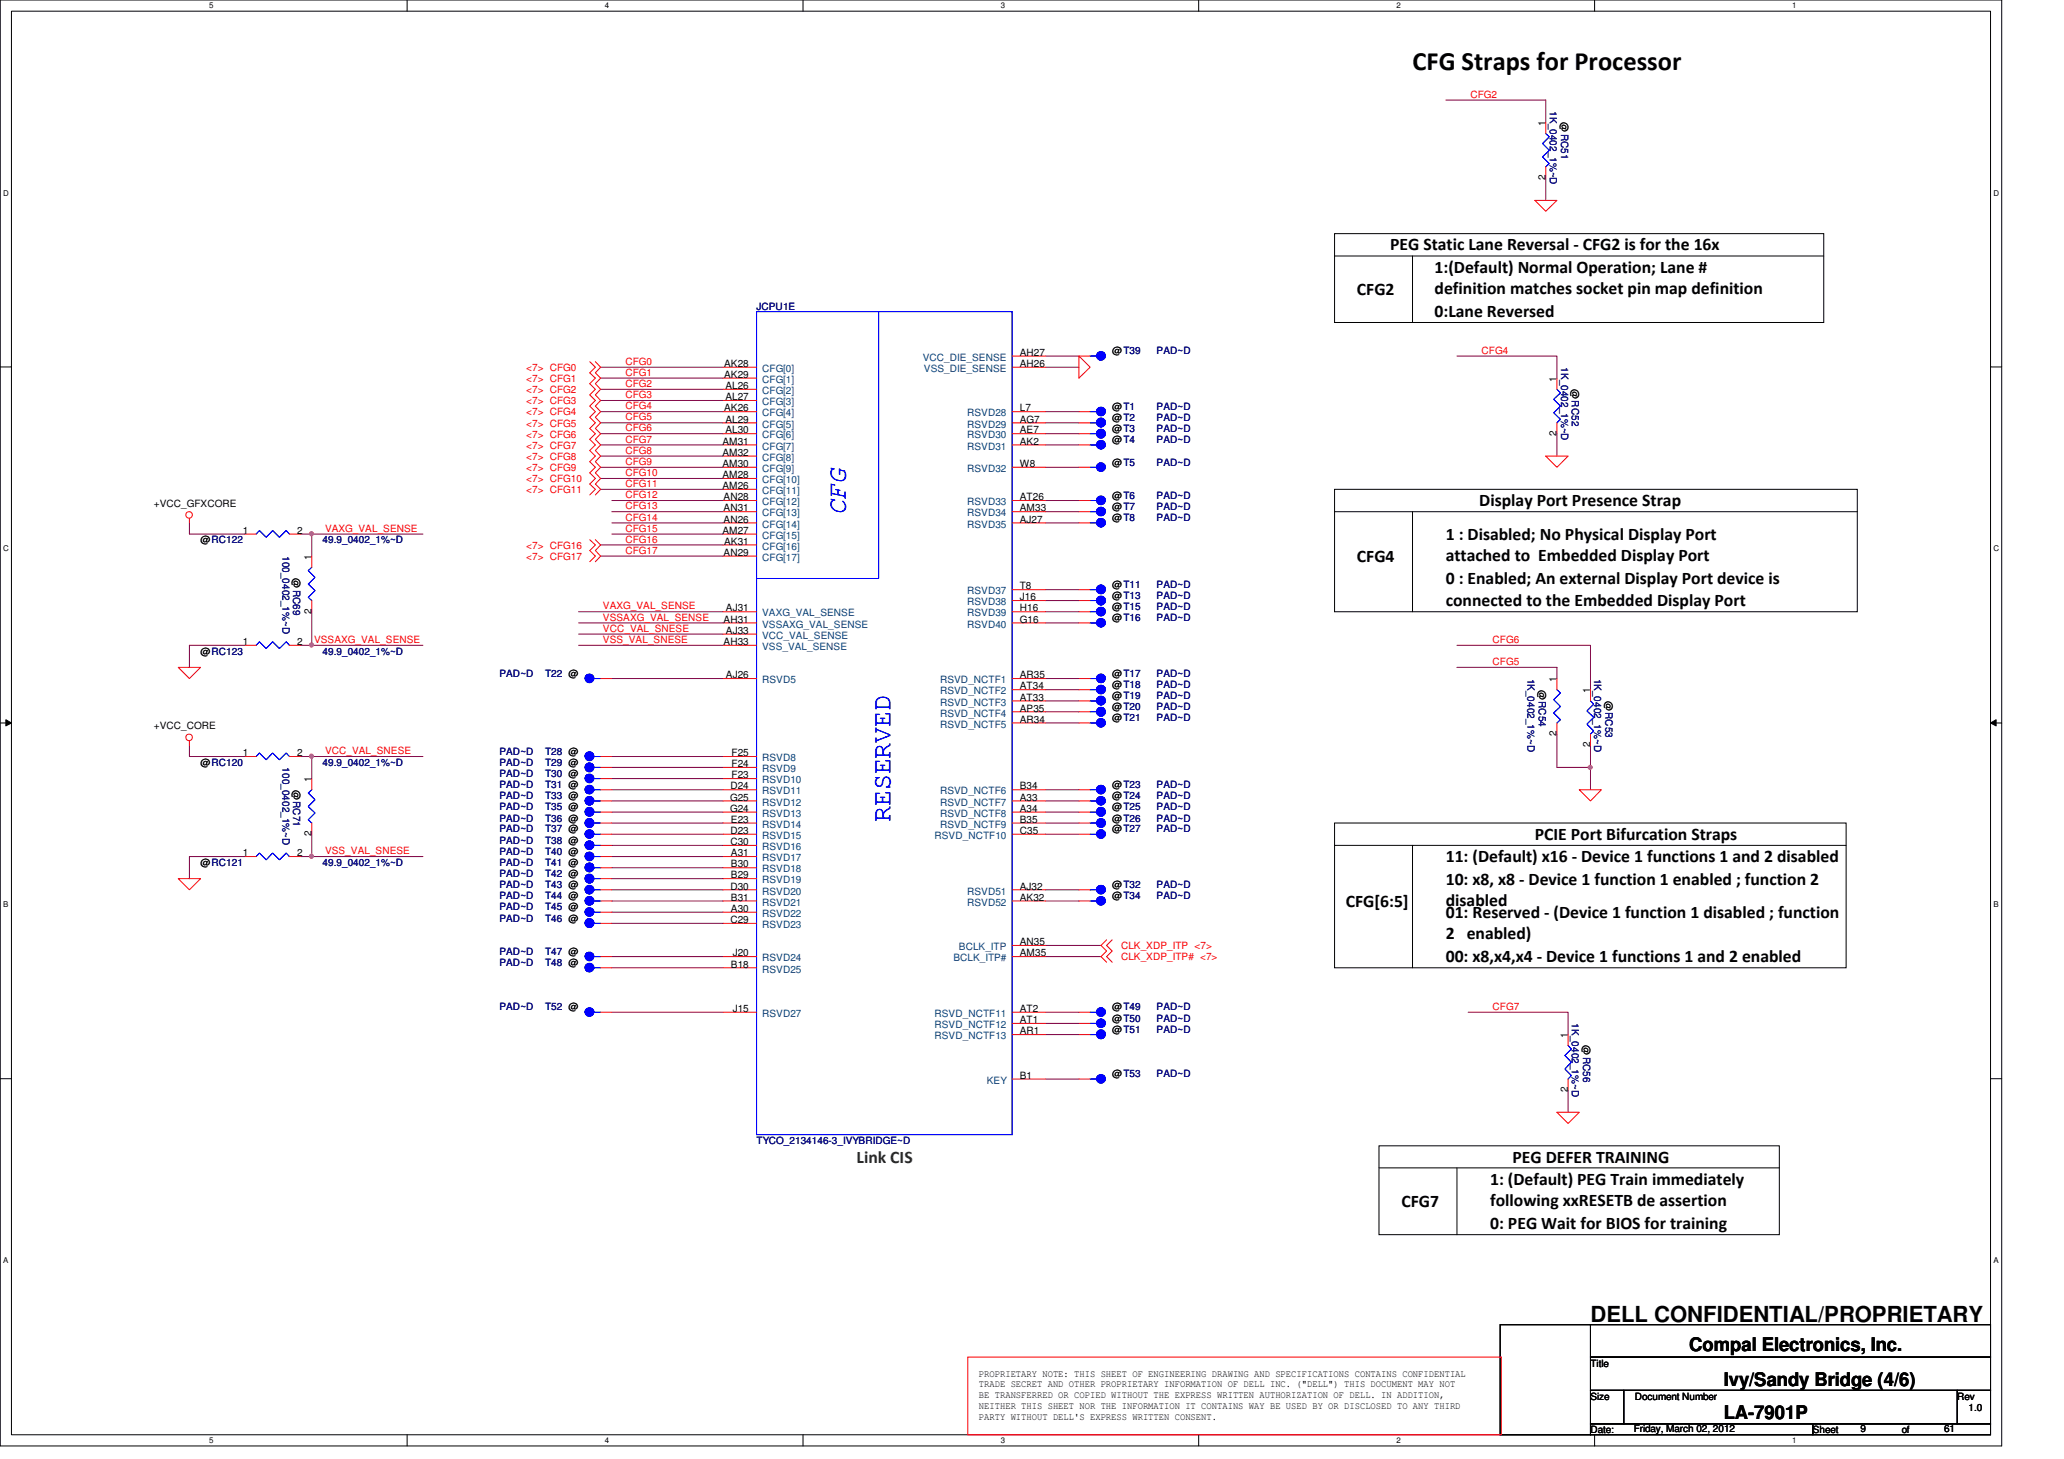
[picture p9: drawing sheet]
<svg xmlns="http://www.w3.org/2000/svg" width="297mm" height="210mm" viewBox="0 0 297 210" stroke-linecap="round" stroke-linejoin="round" font-family="sans-serif">
<defs><g id="words">
<text font-size="3.8" x="203.3" y="10">CFG Straps for Processor</text>
<g font-size="3.8" fill="#00f">
<text x="121.7" y="74.1" transform="rotate(-90 121.7 74.1)">CFG</text>
<text x="128.1" y="118.3" transform="rotate(-90 128.1 118.3)">RESERVED</text>
</g>
<text font-size="3.2" x="228.9" y="190.2">DELL CONFIDENTIAL/PROPRIETARY</text>
<g font-size="2.7">
<text x="243.1" y="194.4">Compal Electronics, Inc.</text>
<text x="248.1" y="199.4">Ivy/Sandy Bridge (4/6)</text>
<text x="248.1" y="204.2">LA-7901P</text>
</g>
<g font-size="2.5">
<text x="200.1" y="36">PEG Static Lane Reversal - CFG2 is for the 16x</text>
<text x="206.5" y="39.2">1:(Default) Normal Operation; Lane #</text>
<text x="195.3" y="42.4">CFG2</text>
<text x="206.5" y="42.3">definition matches socket pin map definition</text>
<text x="206.5" y="45.6">0:Lane Reversed</text>
<text x="208.1" y="77.6">1 : Disabled; No Physical Display Port</text>
<text x="212.9" y="72.8">Display Port Presence Strap</text>
<text x="195.3" y="80.8">CFG4</text>
<text x="208.1" y="80.7">attached to Embedded Display Port</text>
<text x="208.1" y="84">0 : Enabled; An external Display Port device is</text>
<text x="208.1" y="87.1">connected to the Embedded Display Port</text>
<text x="208.1" y="124">11: (Default) x16 - Device 1 functions 1 and 2 disabled</text>
<text x="220.9" y="120.8">PCIE Port Bifurcation Straps</text>
<text x="193.7" y="130.4">CFG[6:5]</text>
<text x="208.1" y="127.3">10: x8, x8 - Device 1 function 1 enabled ; function 2</text>
<text x="208.1" y="130.3">disabled</text>
<text x="208.1" y="132">01: Reserved - (Device 1 function 1 disabled ; function</text>
<text x="208.1" y="135.1">2 enabled)</text>
<text x="208.1" y="138.4">00: x8,x4,x4 - Device 1 functions 1 and 2 enabled</text>
<text x="217.7" y="167.3">PEG DEFER TRAINING</text>
<text x="201.7" y="173.7">CFG7</text>
<text x="214.5" y="170.4">1: (Default) PEG Train immediately</text>
<text x="214.5" y="173.5">following xxRESETB de assertion</text>
<text x="214.5" y="176.8">0: PEG Wait for BIOS for training</text>
</g>
<text font-size="2.5" fill="#008000" x="123.3" y="167.3">Link CIS</text>
<g font-size="1.4" fill="#f00">
<text x="211.6" y="14.1">CFG2</text>
<text x="75.7" y="53.4">&lt;7&gt; CFG0</text>
<text x="90" y="52.5">CFG0</text>
<text x="213.2" y="50.9">CFG4</text>
<text x="75.7" y="55">&lt;7&gt; CFG1</text>
<text x="75.7" y="56.6">&lt;7&gt; CFG2</text>
<text x="75.7" y="58.2">&lt;7&gt; CFG3</text>
<text x="75.7" y="59.8">&lt;7&gt; CFG4</text>
<text x="90" y="54.1">CFG1</text>
<text x="90" y="55.7">CFG2</text>
<text x="90" y="57.3">CFG3</text>
<text x="90" y="58.9">CFG4</text>
<text x="75.7" y="61.4">&lt;7&gt; CFG5</text>
<text x="75.7" y="63">&lt;7&gt; CFG6</text>
<text x="75.7" y="64.6">&lt;7&gt; CFG7</text>
<text x="90" y="60.5">CFG5</text>
<text x="90" y="62.1">CFG6</text>
<text x="90" y="63.7">CFG7</text>
<text x="90" y="65.3">CFG8</text>
<text x="75.7" y="66.2">&lt;7&gt; CFG8</text>
<text x="75.7" y="67.8">&lt;7&gt; CFG9</text>
<text x="75.7" y="69.4">&lt;7&gt; CFG10</text>
<text x="75.7" y="71">&lt;7&gt; CFG11</text>
<text x="90" y="68.5">CFG10</text>
<text x="90" y="70.1">CFG11</text>
<text x="90" y="66.9">CFG9</text>
<text x="90" y="71.7">CFG12</text>
<text x="46.8" y="76.5">VAXG_VAL_SENSE</text>
<text x="90" y="74.9">CFG14</text>
<text x="90" y="76.5">CFG15</text>
<text x="90" y="73.3">CFG13</text>
<text x="75.7" y="80.6">&lt;7&gt; CFG17</text>
<text x="75.7" y="79">&lt;7&gt; CFG16</text>
<text x="90" y="78.1">CFG16</text>
<text x="90" y="79.7">CFG17</text>
<text x="86.8" y="87.7">VAXG_VAL_SENSE</text>
<text x="86.8" y="89.3">VSSAXG_VAL_SENSE</text>
<text x="45.2" y="92.5">VSSAXG_VAL_SENSE</text>
<text x="86.8" y="90.9">VCC_VAL_SNESE</text>
<text x="86.8" y="92.5">VSS_VAL_SNESE</text>
<text x="214.8" y="92.5">CFG6</text>
<text x="214.8" y="95.7">CFG5</text>
<text x="46.8" y="108.5">VCC_VAL_SNESE</text>
<text x="46.8" y="122.9">VSS_VAL_SNESE</text>
<text x="161.3" y="136.6">CLK_XDP_ITP &lt;7&gt;</text>
<text x="161.3" y="138.2">CLK_XDP_ITP# &lt;7&gt;</text>
<text x="214.8" y="145.3">CFG7</text>
</g>
<g font-size="1.4" fill="#000080">
<text x="223.1" y="16" transform="rotate(90 223.1 16)">1K_0402_1%~D</text>
<text x="108.9" y="44.6">JCPU1E</text>
<text x="166.5" y="51">PAD~D</text>
<text x="224.7" y="52.8" transform="rotate(90 224.7 52.8)">1K_0402_1%~D</text>
<text x="166.5" y="59">PAD~D</text>
<text x="166.5" y="62.2">PAD~D</text>
<text x="166.5" y="60.6">PAD~D</text>
<text x="166.5" y="63.8">PAD~D</text>
<text x="166.5" y="67">PAD~D</text>
<text x="166.5" y="71.8">PAD~D</text>
<text x="166.5" y="75">PAD~D</text>
<text x="166.5" y="73.4">PAD~D</text>
<text x="40.6" y="80" transform="rotate(90 40.6 80)">100_0402_1%~D</text>
<text x="46.4" y="78.2">49.9_0402_1%~D</text>
<text x="166.5" y="87.8">PAD~D</text>
<text x="166.5" y="84.6">PAD~D</text>
<text x="166.5" y="86.2">PAD~D</text>
<text x="166.5" y="89.4">PAD~D</text>
<text x="46.4" y="94.2">49.9_0402_1%~D</text>
<text x="71.9" y="97.4">PAD~D</text>
<text x="78.4" y="97.4">T22 @</text>
<text x="166.5" y="100.6">PAD~D</text>
<text x="166.5" y="99">PAD~D</text>
<text x="166.5" y="97.4">PAD~D</text>
<text x="219.8" y="97.6" transform="rotate(90 219.8 97.6)">1K_0402_1%~D</text>
<text x="229.4" y="97.6" transform="rotate(90 229.4 97.6)">1K_0402_1%~D</text>
<text x="166.5" y="103.8">PAD~D</text>
<text x="166.5" y="102.2">PAD~D</text>
<text x="40.6" y="110.4" transform="rotate(90 40.6 110.4)">100_0402_1%~D</text>
<text x="46.4" y="110.2">49.9_0402_1%~D</text>
<text x="71.9" y="110.2">PAD~D</text>
<text x="71.9" y="108.6">PAD~D</text>
<text x="71.9" y="113.4">PAD~D</text>
<text x="71.9" y="111.8">PAD~D</text>
<text x="78.4" y="110.2">T29 @</text>
<text x="78.4" y="108.6">T28 @</text>
<text x="78.4" y="113.4">T31 @</text>
<text x="78.4" y="111.8">T30 @</text>
<text x="166.5" y="113.4">PAD~D</text>
<text x="71.9" y="115">PAD~D</text>
<text x="71.9" y="119.8">PAD~D</text>
<text x="71.9" y="118.2">PAD~D</text>
<text x="71.9" y="116.6">PAD~D</text>
<text x="78.4" y="115">T33 @</text>
<text x="78.4" y="119.8">T37 @</text>
<text x="78.4" y="118.2">T36 @</text>
<text x="78.4" y="116.6">T35 @</text>
<text x="166.5" y="118.2">PAD~D</text>
<text x="166.5" y="119.8">PAD~D</text>
<text x="166.5" y="116.6">PAD~D</text>
<text x="166.5" y="115">PAD~D</text>
<text x="46.4" y="124.6">49.9_0402_1%~D</text>
<text x="71.9" y="121.4">PAD~D</text>
<text x="71.9" y="124.6">PAD~D</text>
<text x="71.9" y="123">PAD~D</text>
<text x="78.4" y="121.4">T38 @</text>
<text x="78.4" y="124.6">T41 @</text>
<text x="78.4" y="123">T40 @</text>
<text x="71.9" y="126.2">PAD~D</text>
<text x="71.9" y="127.8">PAD~D</text>
<text x="71.9" y="129.4">PAD~D</text>
<text x="71.9" y="131">PAD~D</text>
<text x="78.4" y="126.2">T42 @</text>
<text x="78.4" y="127.8">T43 @</text>
<text x="78.4" y="129.4">T44 @</text>
<text x="78.4" y="131">T45 @</text>
<text x="166.5" y="129.4">PAD~D</text>
<text x="166.5" y="127.8">PAD~D</text>
<text x="71.9" y="132.6">PAD~D</text>
<text x="71.9" y="137.4">PAD~D</text>
<text x="78.4" y="132.6">T46 @</text>
<text x="78.4" y="137.4">T47 @</text>
<text x="71.9" y="139">PAD~D</text>
<text x="78.4" y="139">T48 @</text>
<text x="71.9" y="145.4">PAD~D</text>
<text x="78.4" y="145.4">T52 @</text>
<text x="166.5" y="145.4">PAD~D</text>
<text x="166.5" y="148.6">PAD~D</text>
<text x="166.5" y="147">PAD~D</text>
<text x="226.2" y="147.2" transform="rotate(90 226.2 147.2)">1K_0402_1%~D</text>
<text x="166.5" y="155">PAD~D</text>
<text x="108.9" y="164.6">TYCO_2134146-3_IVYBRIDGE~D</text>
</g>
<g font-size="1.4">
<text x="224.7" y="17.6" transform="rotate(90 224.7 17.6)">@RC51</text>
<text x="222.4" y="18.1" transform="rotate(-90 222.4 18.1)">1</text>
<text x="222.4" y="25.9" transform="rotate(-90 222.4 25.9)">2</text>
<text x="104.2" y="52.8">AK28</text>
<text x="146.8" y="51.2">AH27</text>
<text x="146.8" y="52.8">AH26</text>
<text x="160.1" y="51">@T39</text>
<text x="104.2" y="54.4">AK29</text>
<text x="104.2" y="59.2">AK26</text>
<text x="104.4" y="56">AL26</text>
<text x="104.4" y="57.6">AL27</text>
<text x="146.8" y="59.2">L7</text>
<text x="160.1" y="59">@T1</text>
<text x="224" y="54.9" transform="rotate(-90 224 54.9)">1</text>
<text x="226.2" y="56" transform="rotate(90 226.2 56)">@RC52</text>
<text x="104" y="64">AM31</text>
<text x="104" y="65.6">AM32</text>
<text x="104.4" y="60.8">AL29</text>
<text x="104.4" y="62.4">AL30</text>
<text x="146.8" y="64">AK2</text>
<text x="146.8" y="62.4">AE7</text>
<text x="146.8" y="60.8">AG7</text>
<text x="160.1" y="62.2">@T3</text>
<text x="160.1" y="60.6">@T2</text>
<text x="160.1" y="63.8">@T4</text>
<text x="224" y="62.7" transform="rotate(-90 224 62.7)">2</text>
<text x="104" y="67.2">AM30</text>
<text x="104" y="68.8">AM28</text>
<text x="104" y="70.4">AM26</text>
<text x="104.1" y="72">AN28</text>
<text x="146.8" y="67.2">W8</text>
<text x="146.8" y="72">AT26</text>
<text x="160.1" y="67">@T5</text>
<text x="160.1" y="71.8">@T6</text>
<text x="22.1" y="72.9">+VCC_GFXCORE</text>
<text x="35" y="76.8">1</text>
<text x="42.8" y="76.8">2</text>
<text x="104" y="76.8">AM27</text>
<text x="104.1" y="73.6">AN31</text>
<text x="104.1" y="75.2">AN26</text>
<text x="146.8" y="73.6">AM33</text>
<text x="146.8" y="75.2">AJ27</text>
<text x="160.1" y="75">@T8</text>
<text x="160.1" y="73.4">@T7</text>
<text x="28.9" y="78.2">@RC122</text>
<text x="42.2" y="83.2" transform="rotate(90 42.2 83.2)">@RC69</text>
<text x="44.8" y="80.5" transform="rotate(-90 44.8 80.5)">1</text>
<text x="104.1" y="80">AN29</text>
<text x="104.2" y="78.4">AK31</text>
<text x="44.8" y="88.3" transform="rotate(-90 44.8 88.3)">2</text>
<text x="104.1" y="89.6">AH31</text>
<text x="104.5" y="88">AJ31</text>
<text x="146.8" y="86.4">J16</text>
<text x="146.8" y="88">H16</text>
<text x="146.8" y="89.6">G16</text>
<text x="146.8" y="84.8">T8</text>
<text x="160.1" y="87.8">@T15</text>
<text x="160.1" y="84.6">@T11</text>
<text x="160.1" y="86.2">@T13</text>
<text x="160.1" y="89.4">@T16</text>
<text x="28.9" y="94.2">@RC123</text>
<text x="35" y="92.8">1</text>
<text x="42.8" y="92.8">2</text>
<text x="104.1" y="92.8">AH33</text>
<text x="104.5" y="91.2">AJ33</text>
<text x="104.5" y="97.6">AJ26</text>
<text x="146.8" y="99.2">AT34</text>
<text x="146.8" y="97.6">AR35</text>
<text x="146.8" y="100.8">AT33</text>
<text x="160.1" y="100.6">@T19</text>
<text x="160.1" y="99">@T18</text>
<text x="160.1" y="97.4">@T17</text>
<text x="221.4" y="99.2" transform="rotate(90 221.4 99.2)">@RC54</text>
<text x="224" y="98.1" transform="rotate(-90 224 98.1)">1</text>
<text x="228.9" y="99.7" transform="rotate(-90 228.9 99.7)">1</text>
<text x="231.1" y="100.8" transform="rotate(90 231.1 100.8)">@RC53</text>
<text x="22.1" y="104.9">+VCC_CORE</text>
<text x="146.8" y="104">AR34</text>
<text x="146.8" y="102.4">AP35</text>
<text x="160.1" y="103.8">@T21</text>
<text x="160.1" y="102.2">@T20</text>
<text x="224" y="105.9" transform="rotate(-90 224 105.9)">2</text>
<text x="228.9" y="107.5" transform="rotate(-90 228.9 107.5)">2</text>
<text x="28.9" y="110.2">@RC120</text>
<text x="35" y="108.8">1</text>
<text x="42.2" y="113.6" transform="rotate(90 42.2 113.6)">@RC71</text>
<text x="42.8" y="108.8">2</text>
<text x="44.8" y="112.5" transform="rotate(-90 44.8 112.5)">1</text>
<text x="105.1" y="113.6">D24</text>
<text x="105.3" y="108.8">F25</text>
<text x="105.3" y="110.4">F24</text>
<text x="105.3" y="112">F23</text>
<text x="146.8" y="113.6">B34</text>
<text x="160.1" y="113.4">@T23</text>
<text x="105.1" y="115.2">G25</text>
<text x="105.1" y="116.8">G24</text>
<text x="105.1" y="120">D23</text>
<text x="105.2" y="118.4">E23</text>
<text x="146.8" y="115.2">A33</text>
<text x="146.8" y="116.8">A34</text>
<text x="146.8" y="118.4">B35</text>
<text x="146.8" y="120">C35</text>
<text x="160.1" y="118.2">@T26</text>
<text x="160.1" y="119.8">@T27</text>
<text x="160.1" y="116.6">@T25</text>
<text x="160.1" y="115">@T24</text>
<text x="28.9" y="124.6">@RC121</text>
<text x="35" y="123.2">1</text>
<text x="42.8" y="123.2">2</text>
<text x="44.8" y="120.3" transform="rotate(-90 44.8 120.3)">2</text>
<text x="105.1" y="121.6">C30</text>
<text x="105.2" y="123.2">A31</text>
<text x="105.2" y="124.8">B30</text>
<text x="105.1" y="128">D30</text>
<text x="105.2" y="126.4">B29</text>
<text x="105.2" y="131.2">A30</text>
<text x="105.2" y="129.6">B31</text>
<text x="146.8" y="128">AJ32</text>
<text x="146.8" y="129.6">AK32</text>
<text x="160.1" y="129.4">@T34</text>
<text x="160.1" y="127.8">@T32</text>
<text x="105.1" y="132.8">C29</text>
<text x="105.4" y="137.6">J20</text>
<text x="146.8" y="137.6">AM35</text>
<text x="146.8" y="136">AN35</text>
<text x="105.2" y="139.2">B18</text>
<text x="105.4" y="145.6">J15</text>
<text x="146.8" y="145.6">AT2</text>
<text x="146.8" y="147.2">AT1</text>
<text x="146.8" y="148.8">AR1</text>
<text x="160.1" y="145.4">@T49</text>
<text x="160.1" y="148.6">@T51</text>
<text x="160.1" y="147">@T50</text>
<text x="225.6" y="149.3" transform="rotate(-90 225.6 149.3)">1</text>
<text x="146.8" y="155.2">B1</text>
<text x="160.1" y="155">@T53</text>
<text x="227.8" y="150.4" transform="rotate(90 227.8 150.4)">@RC56</text>
<text x="225.6" y="157.1" transform="rotate(-90 225.6 157.1)">2</text>
<text x="228.9" y="196.6">Title</text>
<text x="140.9" y="198">PROPRIETARY NOTE: THIS SHEET OF ENGINEERING DRAWING AND SPECIFICATIONS CONTAINS CONFIDENTIAL</text>
<text x="140.9" y="199.6">TRADE SECRET AND OTHER PROPRIETARY INFORMATION OF DELL INC. (&quot;DELL&quot;) THIS DOCUMENT MAY NOT</text>
<text x="140.9" y="201.2">BE TRANSFERRED OR COPIED WITHOUT THE EXPRESS WRITTEN AUTHORIZATION OF DELL. IN ADDITION,</text>
<text x="140.9" y="202.7">NEITHER THIS SHEET NOR THE INFORMATION IT CONTAINS WAY BE USED BY OR DISCLOSED TO ANY THIRD</text>
<text x="228.9" y="201.4">Size</text>
<text x="235.3" y="201.4">Document Number</text>
<text x="281.7" y="201.4">Rev</text>
<text x="283.3" y="203">1.0</text>
<text x="140.9" y="204.3">PARTY WITHOUT DELL'S EXPRESS WRITTEN CONSENT.</text>
<text x="228.9" y="206.2">Date:</text>
<text x="235.1" y="206">Friday, March 02, 2012</text>
<text x="260.9" y="206.2">Sheet</text>
<text x="267.8" y="206">9</text>
<text x="273.7" y="206.2">of</text>
<text x="279.8" y="206">61</text>
</g>
<g font-size="1.4" fill="#004080">
<text x="109.7" y="53.5">CFG[0]</text>
<text x="132.8" y="51.9">VCC_DIE_SENSE</text>
<text x="133" y="53.5">VSS_DIE_SENSE</text>
<text x="109.7" y="55.1">CFG[1]</text>
<text x="109.7" y="56.7">CFG[2]</text>
<text x="109.7" y="58.3">CFG[3]</text>
<text x="109.7" y="59.9">CFG[4]</text>
<text x="139.2" y="59.9">RSVD28</text>
<text x="109.7" y="61.5">CFG[5]</text>
<text x="109.7" y="63.1">CFG[6]</text>
<text x="109.7" y="64.7">CFG[7]</text>
<text x="139.2" y="64.7">RSVD31</text>
<text x="139.2" y="63.1">RSVD30</text>
<text x="139.2" y="61.5">RSVD29</text>
<text x="109.7" y="66.3">CFG[8]</text>
<text x="109.7" y="67.9">CFG[9]</text>
<text x="109.7" y="69.5">CFG[10]</text>
<text x="109.7" y="71.1">CFG[11]</text>
<text x="139.2" y="67.9">RSVD32</text>
<text x="109.7" y="72.7">CFG[12]</text>
<text x="109.7" y="74.3">CFG[13]</text>
<text x="109.7" y="75.9">CFG[14]</text>
<text x="109.7" y="77.5">CFG[15]</text>
<text x="139.2" y="74.3">RSVD34</text>
<text x="139.2" y="75.9">RSVD35</text>
<text x="139.2" y="72.7">RSVD33</text>
<text x="109.7" y="79.1">CFG[16]</text>
<text x="109.7" y="80.7">CFG[17]</text>
<text x="109.7" y="88.7">VAXG_VAL_SENSE</text>
<text x="139.2" y="87.1">RSVD38</text>
<text x="139.2" y="88.7">RSVD39</text>
<text x="139.2" y="85.5">RSVD37</text>
<text x="109.7" y="90.3">VSSAXG_VAL_SENSE</text>
<text x="109.7" y="91.9">VCC_VAL_SENSE</text>
<text x="109.7" y="93.5">VSS_VAL_SENSE</text>
<text x="139.2" y="90.3">RSVD40</text>
<text x="109.7" y="98.3">RSVD5</text>
<text x="135.3" y="99.9">RSVD_NCTF2</text>
<text x="135.3" y="98.3">RSVD_NCTF1</text>
<text x="135.3" y="101.5">RSVD_NCTF3</text>
<text x="135.3" y="104.7">RSVD_NCTF5</text>
<text x="135.3" y="103.1">RSVD_NCTF4</text>
<text x="109.7" y="109.5">RSVD8</text>
<text x="109.7" y="111.1">RSVD9</text>
<text x="109.7" y="112.7">RSVD10</text>
<text x="109.7" y="114.3">RSVD11</text>
<text x="109.7" y="115.9">RSVD12</text>
<text x="109.7" y="117.5">RSVD13</text>
<text x="109.7" y="119.1">RSVD14</text>
<text x="135.3" y="114.3">RSVD_NCTF6</text>
<text x="135.3" y="115.9">RSVD_NCTF7</text>
<text x="135.3" y="117.5">RSVD_NCTF8</text>
<text x="135.3" y="119.1">RSVD_NCTF9</text>
<text x="109.7" y="122.3">RSVD16</text>
<text x="109.7" y="120.7">RSVD15</text>
<text x="109.7" y="123.9">RSVD17</text>
<text x="109.7" y="125.5">RSVD18</text>
<text x="134.5" y="120.7">RSVD_NCTF10</text>
<text x="109.7" y="128.7">RSVD20</text>
<text x="109.7" y="127.1">RSVD19</text>
<text x="109.7" y="131.9">RSVD22</text>
<text x="109.7" y="130.3">RSVD21</text>
<text x="139.2" y="128.7">RSVD51</text>
<text x="139.2" y="130.3">RSVD52</text>
<text x="109.7" y="133.5">RSVD23</text>
<text x="138" y="136.7">BCLK_ITP</text>
<text x="109.7" y="138.3">RSVD24</text>
<text x="109.7" y="139.9">RSVD25</text>
<text x="137.2" y="138.3">BCLK_ITP#</text>
<text x="109.7" y="146.3">RSVD27</text>
<text x="134.5" y="146.3">RSVD_NCTF11</text>
<text x="134.5" y="147.9">RSVD_NCTF12</text>
<text x="134.5" y="149.5">RSVD_NCTF13</text>
<text x="142" y="155.9">KEY</text>
</g>
<g font-size="1.1">
<text x="30.1" y="1.1">5</text>
<text x="87" y="1.1">4</text>
<text x="144" y="1.1">3</text>
<text x="201" y="1.1">2</text>
<text x="257.9" y="1.1">1</text>
<text x=".5" y="28.2">D</text>
<text x="286.9" y="28.2">D</text>
<text x=".5" y="79.3">C</text>
<text x="286.9" y="79.3">C</text>
<text x=".5" y="130.6">B</text>
<text x="286.9" y="130.6">B</text>
<text x=".5" y="181.7">A</text>
<text x="286.9" y="181.7">A</text>
<text x="30.1" y="207.6">5</text>
<text x="87" y="207.6">4</text>
<text x="144" y="207.6">3</text>
<text x="201" y="207.6">2</text>
<text x="257.9" y="207.6">1</text>
</g>
</g></defs>
<path d="M0 0h288.1v208h-288.1zM1.6 1.6h284.9v204.8h-284.9z" fill="none" stroke="#000" stroke-width=".14"/>
<g fill="#fff">
<path d="M30.1 .2h.6v1.2h-.6z"/>
<path d="M30.1 206.6h.6v1.2h-.6z"/>
</g>
<path d="M58.6 0v1.6M58.6 206.4v1.6" fill="none" stroke="#000" stroke-width=".14"/>
<g fill="#fff">
<path d="M87 .2h.6v1.2h-.6z"/>
<path d="M87 206.6h.6v1.2h-.6z"/>
</g>
<path d="M115.6 0v1.6M115.6 206.4v1.6" fill="none" stroke="#000" stroke-width=".14"/>
<g fill="#fff">
<path d="M144 .2h.6v1.2h-.6z"/>
<path d="M144 206.6h.6v1.2h-.6z"/>
</g>
<path d="M172.5 0v1.6M172.5 206.4v1.6" fill="none" stroke="#000" stroke-width=".14"/>
<g fill="#fff">
<path d="M201 .2h.5v1.2h-.5z"/>
<path d="M201 206.6h.5v1.2h-.5z"/>
</g>
<path d="M229.5 0v1.6M229.5 206.4v1.6" fill="none" stroke="#000" stroke-width=".14"/>
<g fill="#fff">
<path d="M257.9 .2h.6v1.2h-.6z"/>
<path d="M257.9 206.6h.6v1.2h-.6z"/>
<path d="M.5 27.2h.7v1.2h-.7z"/>
<path d="M286.9 27.2h.8v1.2h-.8z"/>
<path d="M.5 78.4h.7v1.1h-.7z"/>
<path d="M286.9 78.4h.8v1.1h-.8z"/>
</g>
<path d="M0 52.8h1.6M286.5 52.8h1.6" fill="none" stroke="#000" stroke-width=".14"/>
<g fill="#fff">
<path d="M.5 129.6h.7v1.2h-.7z"/>
<path d="M286.9 129.6h.7v1.2h-.7z"/>
</g>
<path d="M0 104h1.6M.8 103.5l.8 .5-.8 .4zM286.5 104h1.6M286.5 104l.8-.5v.9z" fill="none" stroke="#000" stroke-width=".14"/>
<path d="M.8 103.5l.8 .5-.8 .4zM286.5 104l.8-.5v.9z" fill="#000"/>
<g fill="#fff">
<path d="M.5 180.8h.7v1.1h-.7z"/>
<path d="M286.9 180.8h.7v1.1h-.7z"/>
</g>
<path d="M0 155.2h1.6M286.5 155.2h1.6" fill="none" stroke="#000" stroke-width=".14"/>
<path d="M209.7 51.2h14.4v3.2M224.1 62.4v3.2M27.3 92.8h8M209.7 92.8h19.2v6.4M224.1 105.6v4.8M228.9 107.2v6.4M88 145.6h16.1" fill="none" stroke="#800040" stroke-width=".14"/>
<circle cx="228.9" cy="110.4" r=".3" fill="#f0f"/>
<circle cx="228.9" cy="110.4" r=".3" fill="none" stroke="#f0f" stroke-width=".14"/>
<path d="M44.9 92.8h16M209.7 96h14.4v1.6" fill="none" stroke="#800040" stroke-width=".14"/>
<circle cx="44.8" cy="92.8" r=".3" fill="#f0f"/>
<circle cx="44.8" cy="92.8" r=".3" fill="none" stroke="#f0f" stroke-width=".14"/>
<path d="M44.9 76.8h16" fill="none" stroke="#800040" stroke-width=".14"/>
<circle cx="44.8" cy="76.8" r=".3" fill="#f0f"/>
<circle cx="44.8" cy="76.8" r=".3" fill="none" stroke="#f0f" stroke-width=".14"/>
<path d="M44.9 108.8h16" fill="none" stroke="#800040" stroke-width=".14"/>
<circle cx="44.8" cy="108.8" r=".3" fill="#f0f"/>
<circle cx="44.8" cy="108.8" r=".3" fill="none" stroke="#f0f" stroke-width=".14"/>
<g fill="none" stroke="#800040" stroke-width=".14">
<path d="M208.1 14.4h14.4v3.2M222.5 25.6v3.2M150.4 52.8h4.9M150.4 51.2h4.9M150.4 59.2h4.9M27.3 75.2v1.6h8M43.3 76.8h1.6v3.2M86.4 78.4h17.7M150.4 67.2h4.9M150.4 72h4.9M150.4 73.6h4.9M150.4 75.2h4.9"/>
<path d="M150.4 62.4h4.9M150.4 60.8h4.9M150.4 64h4.9M83.3 91.2h20.8M83.3 92.8h20.8M83.3 88h20.8M83.3 89.6h20.8M86.4 80h17.7M88 97.6h16.1M150.4 84.8h4.9M150.4 86.4h4.9M150.4 88h4.9"/>
<path d="M150.4 89.6h4.9M150.4 97.6h4.9M150.4 99.2h4.9M27.3 107.2v1.6h8M43.3 108.8h1.6v3.2M88 108.8h16.1M88 112h16.1M88 110.4h16.1M88 115.2h16.1M88 113.6h16.1M88 118.4h16.1M88 116.8h16.1"/>
<path d="M150.4 100.8h4.9M150.4 102.4h4.9M150.4 104h4.9M27.3 123.2h8M43.3 123.2h1.6M44.9 123.2h16M44.9 120v3.2M88 137.6h16.1M88 139.2h16.1M88 121.6h16.1M88 120h16.1M88 124.8h16.1"/>
<path d="M88 123.2h16.1M88 132.8h16.1M88 126.4h16.1M88 128h16.1M88 129.6h16.1M88 131.2h16.1M150.4 128h4.9M150.4 129.6h4.9M150.4 148.8h4.9M150.4 155.2h4.9M150.4 147.2h4.9M150.4 145.6h4.9"/>
<path d="M211.3 145.6h14.4v3.2M225.7 156.8v3.2"/>
</g>
<circle cx="44.8" cy="123.2" r=".3" fill="#f0f"/>
<circle cx="44.8" cy="123.2" r=".3" fill="none" stroke="#f0f" stroke-width=".14"/>
<g fill="none" stroke="#800040" stroke-width=".14">
<path d="M86.4 54.4h17.7M86.4 56h17.7M86.4 52.8h17.7M86.4 57.6h17.7M86.4 59.2h17.7M86.4 68.8h17.7M86.4 70.4h17.7M86.4 60.8h17.7M86.4 62.4h17.7M86.4 64h17.7M86.4 65.6h17.7M86.4 67.2h17.7"/>
<path d="M88 75.2h16.1M88 76.8h16.1M88 72h16.1M88 73.6h16.1M27.3 92.8v3.2M44.9 88v4.8h-1.6M150.4 115.2h4.9M150.4 113.6h4.9M150.4 116.8h4.9M150.4 118.4h4.9M224.1 110.4h4.8M27.3 123.2v3.2"/>
<path d="M150.4 120h4.9M150.4 136h8M150.4 137.6h8"/>
</g>
<g fill="none" stroke="#f00" stroke-width=".14">
<path d="M220.9 28.8h3.2l-1.6 1.6zM84.9 52l.8 .8-.8 .8 .8 .8-.8 .8 .8 .8-.8 .8 .8 .8-.8 .8 .8 .8-.8 .8 .8 .8-.8 .8 .8 .8-.8 .8 .8 .8-.8 .8 .8 .8-.8 .8 .8 .8-.8 .8 .8 .8-.8 .8 .8 .8-.8 .8M85.7 52l.7 .8-.7 .8 .7 .8-.7 .8 .7 .8-.7 .8 .7 .8-.7 .8 .7 .8-.7 .8 .7 .8-.7 .8 .7 .8-.7 .8 .7 .8-.7 .8 .7 .8-.7 .8 .7 .8-.7 .8 .7 .8-.7 .8 .7 .8-.7 .8M155.3 51.2l1.6 1.6-1.6 1.6zM27.3 74.6v.6M84.9 77.6l.8 .8-.8 .8 .8 .8-.8 .8M85.7 77.6l.7 .8-.7 .8 .7 .8-.7 .8M222.5 65.6h3.2l-1.6 1.6zM25.7 96h3.2l-1.6 1.6zM27.3 106.6v.6M227.3 113.6h3.2l-1.6 1.6zM25.7 126.4h3.2l-1.6 1.6z"/>
<path d="M159.3 135.2l-.9 .8 .9 .8-.9 .8 .9 .8M160.1 135.2l-.8 .8 .8 .8-.8 .8 .8 .8M224.1 160h3.2l-1.6 1.6zM139.3 195.2h76.8v11.2h-76.8z"/>
<circle cx="27.2" cy="74.1" r=".47"/>
<circle cx="27.2" cy="106.1" r=".47"/>
</g>
<g fill="none" stroke="#000" stroke-width=".14">
<path d="M192.1 36.8h70.4M192.1 33.6h70.4v12.8h-70.4zM203.3 36.8v9.6M192.1 73.6h75.2M192.1 70.4h75.2v17.6h-75.2zM203.3 73.6v14.4M192.1 118.4h73.6v20.8h-73.6zM192.1 121.6h73.6M203.3 121.6v17.6M198.5 168h57.6M198.5 164.8h57.6v12.8h-57.6zM209.7 168v9.6"/>
<path d="M215.9 190.6h13v15.8h-13zM228.9 190.6h57.6v4.6h-57.6zM228.9 195.2h57.6v4.8h-57.6zM228.9 200h4.8v4.9h-4.8zM228.9 204.9h32v1.5h-32zM233.7 200h48v4.9h-48zM260.9 204.9h25.6v1.5h-25.6zM281.7 200h4.8v4.9h-4.8z"/>
</g>
<circle cx="158.5" cy="59.2" r=".63" fill="#00f"/>
<g fill="none" stroke="#00f" stroke-width=".14">
<path d="M156.9 59.2h.9"/>
<circle cx="158.5" cy="59.2" r=".63"/>
</g>
<circle cx="158.5" cy="59.2" r=".63" fill="#00f"/>
<g fill="none" stroke="#00f" stroke-width=".14">
<path d="M156.9 59.2h.9"/>
<circle cx="158.5" cy="59.2" r=".63"/>
</g>
<path d="M155.3 59.2h1.6" fill="none" stroke="#f00" stroke-width=".14"/>
<circle cx="84.8" cy="115.2" r=".63" fill="#00f"/>
<g fill="none" stroke="#00f" stroke-width=".14">
<path d="M85.5 115.2h.9"/>
<circle cx="84.8" cy="115.2" r=".63"/>
</g>
<circle cx="84.8" cy="115.2" r=".63" fill="#00f"/>
<g fill="none" stroke="#00f" stroke-width=".14">
<path d="M85.5 115.2h.9"/>
<circle cx="84.8" cy="115.2" r=".63"/>
</g>
<path d="M86.4 115.2h1.6" fill="none" stroke="#f00" stroke-width=".14"/>
<circle cx="84.8" cy="132.8" r=".64" fill="#00f"/>
<g fill="none" stroke="#00f" stroke-width=".14">
<path d="M85.5 132.8h.9"/>
<circle cx="84.8" cy="132.8" r=".64"/>
</g>
<circle cx="84.8" cy="132.8" r=".64" fill="#00f"/>
<g fill="none" stroke="#00f" stroke-width=".14">
<path d="M36.9 76.8l.4-.5 1 1 .9-1 1 1 1-1 .5 .5M85.5 132.8h.9"/>
<circle cx="84.8" cy="132.8" r=".64"/>
</g>
<path d="M35.3 76.8h1.6M41.7 76.8h1.6M86.4 132.8h1.6" fill="none" stroke="#f00" stroke-width=".14"/>
<circle cx="84.8" cy="120" r=".63" fill="#00f"/>
<g fill="none" stroke="#00f" stroke-width=".14">
<path d="M85.5 120h.9"/>
<circle cx="84.8" cy="120" r=".63"/>
</g>
<circle cx="84.8" cy="120" r=".63" fill="#00f"/>
<g fill="none" stroke="#00f" stroke-width=".14">
<path d="M85.5 120h.9"/>
<circle cx="84.8" cy="120" r=".63"/>
</g>
<path d="M86.4 120h1.6" fill="none" stroke="#f00" stroke-width=".14"/>
<circle cx="84.8" cy="126.4" r=".64" fill="#00f"/>
<g fill="none" stroke="#00f" stroke-width=".14">
<path d="M85.5 126.4h.9"/>
<circle cx="84.8" cy="126.4" r=".64"/>
</g>
<circle cx="84.8" cy="126.4" r=".64" fill="#00f"/>
<g fill="none" stroke="#00f" stroke-width=".14">
<path d="M85.5 126.4h.9"/>
<circle cx="84.8" cy="126.4" r=".64"/>
</g>
<path d="M86.4 126.4h1.6" fill="none" stroke="#f00" stroke-width=".14"/>
<circle cx="158.5" cy="88" r=".63" fill="#00f"/>
<g fill="none" stroke="#00f" stroke-width=".14">
<path d="M156.9 88h.9"/>
<circle cx="158.5" cy="88" r=".63"/>
</g>
<circle cx="158.5" cy="88" r=".63" fill="#00f"/>
<g fill="none" stroke="#00f" stroke-width=".14">
<path d="M156.9 88h.9"/>
<circle cx="158.5" cy="88" r=".63"/>
</g>
<path d="M155.3 88h1.6" fill="none" stroke="#f00" stroke-width=".14"/>
<circle cx="158.4" cy="118.4" r=".64" fill="#00f"/>
<g fill="none" stroke="#00f" stroke-width=".14">
<path d="M156.9 118.4h.9"/>
<circle cx="158.4" cy="118.4" r=".64"/>
</g>
<circle cx="158.4" cy="118.4" r=".64" fill="#00f"/>
<g fill="none" stroke="#00f" stroke-width=".14">
<path d="M36.9 92.8l.4-.5 1 1 .9-1 1 1 1-1 .5 .5M156.9 118.4h.9"/>
<circle cx="158.4" cy="118.4" r=".64"/>
</g>
<path d="M35.3 92.8h1.6M41.7 92.8h1.6M155.3 118.4h1.6" fill="none" stroke="#f00" stroke-width=".14"/>
<circle cx="158.5" cy="120" r=".63" fill="#00f"/>
<g fill="none" stroke="#00f" stroke-width=".14">
<path d="M156.9 120h.9"/>
<circle cx="158.5" cy="120" r=".63"/>
</g>
<circle cx="158.5" cy="120" r=".63" fill="#00f"/>
<g fill="none" stroke="#00f" stroke-width=".14">
<path d="M156.9 120h.9"/>
<circle cx="158.5" cy="120" r=".63"/>
</g>
<path d="M155.3 120h1.6" fill="none" stroke="#f00" stroke-width=".14"/>
<circle cx="158.4" cy="84.8" r=".64" fill="#00f"/>
<g fill="none" stroke="#00f" stroke-width=".14">
<path d="M156.9 84.8h.9"/>
<circle cx="158.4" cy="84.8" r=".64"/>
</g>
<circle cx="158.4" cy="84.8" r=".64" fill="#00f"/>
<g fill="none" stroke="#00f" stroke-width=".14">
<path d="M156.9 84.8h.9"/>
<circle cx="158.4" cy="84.8" r=".64"/>
</g>
<path d="M155.3 84.8h1.6" fill="none" stroke="#f00" stroke-width=".14"/>
<circle cx="158.5" cy="145.6" r=".63" fill="#00f"/>
<g fill="none" stroke="#00f" stroke-width=".14">
<path d="M156.9 145.6h.9"/>
<circle cx="158.5" cy="145.6" r=".63"/>
</g>
<circle cx="158.5" cy="145.6" r=".63" fill="#00f"/>
<g fill="none" stroke="#00f" stroke-width=".14">
<path d="M36.9 123.2l.4-.5 1 1 .9-1 1 1 1-1 .5 .5M156.9 145.6h.9"/>
<circle cx="158.5" cy="145.6" r=".63"/>
</g>
<path d="M35.3 123.2h1.6M41.7 123.2h1.6M155.3 145.6h1.6" fill="none" stroke="#f00" stroke-width=".14"/>
<circle cx="84.8" cy="128" r=".63" fill="#00f"/>
<g fill="none" stroke="#00f" stroke-width=".14">
<path d="M85.5 128h.9"/>
<circle cx="84.8" cy="128" r=".63"/>
</g>
<circle cx="84.8" cy="128" r=".63" fill="#00f"/>
<g fill="none" stroke="#00f" stroke-width=".14">
<path d="M85.5 128h.9"/>
<circle cx="84.8" cy="128" r=".63"/>
</g>
<path d="M86.4 128h1.6" fill="none" stroke="#f00" stroke-width=".14"/>
<circle cx="84.8" cy="121.6" r=".63" fill="#00f"/>
<g fill="none" stroke="#00f" stroke-width=".14">
<path d="M85.5 121.6h.9"/>
<circle cx="84.8" cy="121.6" r=".63"/>
</g>
<circle cx="84.8" cy="121.6" r=".63" fill="#00f"/>
<g fill="none" stroke="#00f" stroke-width=".14">
<path d="M85.5 121.6h.9"/>
<circle cx="84.8" cy="121.6" r=".63"/>
</g>
<path d="M86.4 121.6h1.6" fill="none" stroke="#f00" stroke-width=".14"/>
<circle cx="158.5" cy="75.2" r=".63" fill="#00f"/>
<g fill="none" stroke="#00f" stroke-width=".14">
<path d="M156.9 75.2h.9"/>
<circle cx="158.5" cy="75.2" r=".63"/>
</g>
<circle cx="158.5" cy="75.2" r=".63" fill="#00f"/>
<g fill="none" stroke="#00f" stroke-width=".14">
<path d="M156.9 75.2h.9"/>
<circle cx="158.5" cy="75.2" r=".63"/>
</g>
<path d="M155.3 75.2h1.6" fill="none" stroke="#f00" stroke-width=".14"/>
<circle cx="84.8" cy="139.2" r=".63" fill="#00f"/>
<g fill="none" stroke="#00f" stroke-width=".14">
<path d="M85.5 139.2h.9"/>
<circle cx="84.8" cy="139.2" r=".63"/>
</g>
<circle cx="84.8" cy="139.2" r=".63" fill="#00f"/>
<g fill="none" stroke="#00f" stroke-width=".14">
<path d="M85.5 139.2h.9"/>
<circle cx="84.8" cy="139.2" r=".63"/>
</g>
<path d="M86.4 139.2h1.6" fill="none" stroke="#f00" stroke-width=".14"/>
<circle cx="84.8" cy="124.8" r=".64" fill="#00f"/>
<g fill="none" stroke="#00f" stroke-width=".14">
<path d="M85.5 124.8h.9"/>
<circle cx="84.8" cy="124.8" r=".64"/>
</g>
<circle cx="84.8" cy="124.8" r=".64" fill="#00f"/>
<g fill="none" stroke="#00f" stroke-width=".14">
<path d="M85.5 124.8h.9"/>
<circle cx="84.8" cy="124.8" r=".64"/>
</g>
<path d="M86.4 124.8h1.6" fill="none" stroke="#f00" stroke-width=".14"/>
<circle cx="84.8" cy="137.6" r=".63" fill="#00f"/>
<g fill="none" stroke="#00f" stroke-width=".14">
<path d="M85.5 137.6h.9"/>
<circle cx="84.8" cy="137.6" r=".63"/>
</g>
<circle cx="84.8" cy="137.6" r=".63" fill="#00f"/>
<g fill="none" stroke="#00f" stroke-width=".14">
<path d="M85.5 137.6h.9"/>
<circle cx="84.8" cy="137.6" r=".63"/>
</g>
<path d="M86.4 137.6h1.6" fill="none" stroke="#f00" stroke-width=".14"/>
<circle cx="84.8" cy="118.4" r=".64" fill="#00f"/>
<g fill="none" stroke="#00f" stroke-width=".14">
<path d="M85.5 118.4h.9"/>
<circle cx="84.8" cy="118.4" r=".64"/>
</g>
<circle cx="84.8" cy="118.4" r=".64" fill="#00f"/>
<g fill="none" stroke="#00f" stroke-width=".14">
<path d="M85.5 118.4h.9"/>
<circle cx="84.8" cy="118.4" r=".64"/>
</g>
<path d="M86.4 118.4h1.6" fill="none" stroke="#f00" stroke-width=".14"/>
<circle cx="84.8" cy="129.6" r=".63" fill="#00f"/>
<g fill="none" stroke="#00f" stroke-width=".14">
<path d="M85.5 129.6h.9"/>
<circle cx="84.8" cy="129.6" r=".63"/>
</g>
<circle cx="84.8" cy="129.6" r=".63" fill="#00f"/>
<g fill="none" stroke="#00f" stroke-width=".14">
<path d="M85.5 129.6h.9"/>
<circle cx="84.8" cy="129.6" r=".63"/>
</g>
<path d="M86.4 129.6h1.6" fill="none" stroke="#f00" stroke-width=".14"/>
<circle cx="158.5" cy="67.2" r=".63" fill="#00f"/>
<g fill="none" stroke="#00f" stroke-width=".14">
<path d="M156.9 67.2h.9"/>
<circle cx="158.5" cy="67.2" r=".63"/>
</g>
<circle cx="158.5" cy="67.2" r=".63" fill="#00f"/>
<g fill="none" stroke="#00f" stroke-width=".14">
<path d="M222.5 19.2l.5 .5-1 1 1 .9-1 1 1 .9-.5 .5M156.9 67.2h.9"/>
<circle cx="158.5" cy="67.2" r=".63"/>
</g>
<path d="M222.5 17.6v1.6M222.5 24v1.6M155.3 67.2h1.6" fill="none" stroke="#f00" stroke-width=".14"/>
<circle cx="158.4" cy="100.8" r=".64" fill="#00f"/>
<g fill="none" stroke="#00f" stroke-width=".14">
<path d="M156.9 100.8h.9"/>
<circle cx="158.4" cy="100.8" r=".64"/>
</g>
<circle cx="158.4" cy="100.8" r=".64" fill="#00f"/>
<g fill="none" stroke="#00f" stroke-width=".14">
<path d="M156.9 100.8h.9"/>
<circle cx="158.4" cy="100.8" r=".64"/>
</g>
<path d="M155.3 100.8h1.6" fill="none" stroke="#f00" stroke-width=".14"/>
<circle cx="158.5" cy="73.6" r=".63" fill="#00f"/>
<g fill="none" stroke="#00f" stroke-width=".14">
<path d="M156.9 73.6h.9"/>
<circle cx="158.5" cy="73.6" r=".63"/>
</g>
<circle cx="158.5" cy="73.6" r=".63" fill="#00f"/>
<g fill="none" stroke="#00f" stroke-width=".14">
<path d="M156.9 73.6h.9"/>
<circle cx="158.5" cy="73.6" r=".63"/>
</g>
<path d="M155.3 73.6h1.6" fill="none" stroke="#f00" stroke-width=".14"/>
<circle cx="84.8" cy="97.6" r=".63" fill="#00f"/>
<g fill="none" stroke="#00f" stroke-width=".14">
<path d="M85.5 97.6h.9"/>
<circle cx="84.8" cy="97.6" r=".63"/>
</g>
<circle cx="84.8" cy="97.6" r=".63" fill="#00f"/>
<g fill="none" stroke="#00f" stroke-width=".14">
<path d="M224.1 56l.5 .5-1 .9 1 1-1 1 1 .9-.5 .5M85.5 97.6h.9"/>
<circle cx="84.8" cy="97.6" r=".63"/>
</g>
<path d="M224.1 54.4v1.6M224.1 60.8v1.6M86.4 97.6h1.6" fill="none" stroke="#f00" stroke-width=".14"/>
<circle cx="158.4" cy="148.8" r=".64" fill="#00f"/>
<g fill="none" stroke="#00f" stroke-width=".14">
<path d="M156.9 148.8h.9"/>
<circle cx="158.4" cy="148.8" r=".64"/>
</g>
<circle cx="158.4" cy="148.8" r=".64" fill="#00f"/>
<g fill="none" stroke="#00f" stroke-width=".14">
<path d="M156.9 148.8h.9"/>
<circle cx="158.4" cy="148.8" r=".64"/>
</g>
<path d="M155.3 148.8h1.6" fill="none" stroke="#f00" stroke-width=".14"/>
<circle cx="158.5" cy="72" r=".63" fill="#00f"/>
<g fill="none" stroke="#00f" stroke-width=".14">
<path d="M156.9 72h.9"/>
<circle cx="158.5" cy="72" r=".63"/>
</g>
<circle cx="158.5" cy="72" r=".63" fill="#00f"/>
<g fill="none" stroke="#00f" stroke-width=".14">
<path d="M156.9 72h.9"/>
<circle cx="158.5" cy="72" r=".63"/>
</g>
<path d="M155.3 72h1.6" fill="none" stroke="#f00" stroke-width=".14"/>
<circle cx="84.8" cy="145.6" r=".63" fill="#00f"/>
<g fill="none" stroke="#00f" stroke-width=".14">
<path d="M85.5 145.6h.9"/>
<circle cx="84.8" cy="145.6" r=".63"/>
</g>
<circle cx="84.8" cy="145.6" r=".63" fill="#00f"/>
<g fill="none" stroke="#00f" stroke-width=".14">
<path d="M224.1 99.2l.5 .5-1 1 1 .9-1 1 1 .9-.5 .5M36.9 108.8l.4-.5 1 1 .9-1 1 1 1-1 .5 .5M44.9 113.6l-.5 .5 .9 1-.9 .9 .9 1-.9 .9 .5 .5M85.5 145.6h.9"/>
<circle cx="84.8" cy="145.6" r=".63"/>
</g>
<path d="M224.1 97.6v1.6M35.3 108.8h1.6M41.7 108.8h1.6M44.9 112v1.6M44.9 118.4v1.6M224.1 104v1.6M86.4 145.6h1.6" fill="none" stroke="#f00" stroke-width=".14"/>
<circle cx="158.4" cy="62.4" r=".64" fill="#00f"/>
<g fill="none" stroke="#00f" stroke-width=".14">
<path d="M156.9 62.4h.9"/>
<circle cx="158.4" cy="62.4" r=".64"/>
</g>
<circle cx="158.4" cy="62.4" r=".64" fill="#00f"/>
<g fill="none" stroke="#00f" stroke-width=".14">
<path d="M156.9 62.4h.9"/>
<circle cx="158.4" cy="62.4" r=".64"/>
</g>
<path d="M155.3 62.4h1.6" fill="none" stroke="#f00" stroke-width=".14"/>
<circle cx="158.5" cy="129.6" r=".63" fill="#00f"/>
<g fill="none" stroke="#00f" stroke-width=".14">
<path d="M156.9 129.6h.9"/>
<circle cx="158.5" cy="129.6" r=".63"/>
</g>
<circle cx="158.5" cy="129.6" r=".63" fill="#00f"/>
<g fill="none" stroke="#00f" stroke-width=".14">
<path d="M156.9 129.6h.9M225.7 150.4l.4 .5-.9 .9 .9 1-.9 1 .9 .9-.4 .5"/>
<circle cx="158.5" cy="129.6" r=".63"/>
</g>
<path d="M155.3 129.6h1.6M225.7 148.8v1.6M225.7 155.2v1.6" fill="none" stroke="#f00" stroke-width=".14"/>
<circle cx="84.8" cy="110.4" r=".64" fill="#00f"/>
<g fill="none" stroke="#00f" stroke-width=".14">
<path d="M85.5 110.4h.9"/>
<circle cx="84.8" cy="110.4" r=".64"/>
</g>
<circle cx="84.8" cy="110.4" r=".64" fill="#00f"/>
<g fill="none" stroke="#00f" stroke-width=".14">
<path d="M85.5 110.4h.9"/>
<circle cx="84.8" cy="110.4" r=".64"/>
</g>
<path d="M86.4 110.4h1.6" fill="none" stroke="#f00" stroke-width=".14"/>
<circle cx="84.8" cy="108.8" r=".64" fill="#00f"/>
<g fill="none" stroke="#00f" stroke-width=".14">
<path d="M85.5 108.8h.9"/>
<circle cx="84.8" cy="108.8" r=".64"/>
</g>
<circle cx="84.8" cy="108.8" r=".64" fill="#00f"/>
<g fill="none" stroke="#00f" stroke-width=".14">
<path d="M85.5 108.8h.9"/>
<circle cx="84.8" cy="108.8" r=".64"/>
</g>
<path d="M86.4 108.8h1.6" fill="none" stroke="#f00" stroke-width=".14"/>
<circle cx="158.5" cy="128" r=".63" fill="#00f"/>
<g fill="none" stroke="#00f" stroke-width=".14">
<path d="M156.9 128h.9"/>
<circle cx="158.5" cy="128" r=".63"/>
</g>
<circle cx="158.5" cy="128" r=".63" fill="#00f"/>
<g fill="none" stroke="#00f" stroke-width=".14">
<path d="M156.9 128h.9"/>
<circle cx="158.5" cy="128" r=".63"/>
</g>
<path d="M155.3 128h1.6" fill="none" stroke="#f00" stroke-width=".14"/>
<circle cx="158.5" cy="104" r=".63" fill="#00f"/>
<g fill="none" stroke="#00f" stroke-width=".14">
<path d="M156.9 104h.9"/>
<circle cx="158.5" cy="104" r=".63"/>
</g>
<circle cx="158.5" cy="104" r=".63" fill="#00f"/>
<g fill="none" stroke="#00f" stroke-width=".14">
<path d="M156.9 104h.9"/>
<circle cx="158.5" cy="104" r=".63"/>
</g>
<path d="M155.3 104h1.6" fill="none" stroke="#f00" stroke-width=".14"/>
<circle cx="158.5" cy="51.2" r=".63" fill="#00f"/>
<g fill="none" stroke="#00f" stroke-width=".14">
<path d="M156.9 51.2h.9"/>
<circle cx="158.5" cy="51.2" r=".63"/>
</g>
<circle cx="158.5" cy="51.2" r=".63" fill="#00f"/>
<g fill="none" stroke="#00f" stroke-width=".14">
<path d="M156.9 51.2h.9M228.9 100.8l.5 .5-1 1 1 .9-1 1 1 1-.5 .4"/>
<circle cx="158.5" cy="51.2" r=".63"/>
</g>
<path d="M155.3 51.2h1.6M228.9 99.2v1.6M228.9 105.6v1.6" fill="none" stroke="#f00" stroke-width=".14"/>
<circle cx="158.4" cy="86.4" r=".64" fill="#00f"/>
<g fill="none" stroke="#00f" stroke-width=".14">
<path d="M156.9 86.4h.9"/>
<circle cx="158.4" cy="86.4" r=".64"/>
</g>
<circle cx="158.4" cy="86.4" r=".64" fill="#00f"/>
<g fill="none" stroke="#00f" stroke-width=".14">
<path d="M156.9 86.4h.9"/>
<circle cx="158.4" cy="86.4" r=".64"/>
</g>
<path d="M155.3 86.4h1.6" fill="none" stroke="#f00" stroke-width=".14"/>
<circle cx="158.5" cy="99.2" r=".63" fill="#00f"/>
<g fill="none" stroke="#00f" stroke-width=".14">
<path d="M156.9 99.2h.9"/>
<circle cx="158.5" cy="99.2" r=".63"/>
</g>
<circle cx="158.5" cy="99.2" r=".63" fill="#00f"/>
<g fill="none" stroke="#00f" stroke-width=".14">
<path d="M156.9 99.2h.9"/>
<circle cx="158.5" cy="99.2" r=".63"/>
</g>
<path d="M155.3 99.2h1.6" fill="none" stroke="#f00" stroke-width=".14"/>
<circle cx="158.5" cy="97.6" r=".63" fill="#00f"/>
<g fill="none" stroke="#00f" stroke-width=".14">
<path d="M156.9 97.6h.9"/>
<circle cx="158.5" cy="97.6" r=".63"/>
</g>
<circle cx="158.5" cy="97.6" r=".63" fill="#00f"/>
<g fill="none" stroke="#00f" stroke-width=".14">
<path d="M156.9 97.6h.9"/>
<circle cx="158.5" cy="97.6" r=".63"/>
</g>
<path d="M155.3 97.6h1.6" fill="none" stroke="#f00" stroke-width=".14"/>
<circle cx="84.8" cy="116.8" r=".64" fill="#00f"/>
<g fill="none" stroke="#00f" stroke-width=".14">
<path d="M85.5 116.8h.9"/>
<circle cx="84.8" cy="116.8" r=".64"/>
</g>
<circle cx="84.8" cy="116.8" r=".64" fill="#00f"/>
<g fill="none" stroke="#00f" stroke-width=".14">
<path d="M85.5 116.8h.9"/>
<circle cx="84.8" cy="116.8" r=".64"/>
</g>
<path d="M86.4 116.8h1.6" fill="none" stroke="#f00" stroke-width=".14"/>
<circle cx="84.8" cy="113.6" r=".63" fill="#00f"/>
<g fill="none" stroke="#00f" stroke-width=".14">
<path d="M85.5 113.6h.9"/>
<circle cx="84.8" cy="113.6" r=".63"/>
</g>
<circle cx="84.8" cy="113.6" r=".63" fill="#00f"/>
<g fill="none" stroke="#00f" stroke-width=".14">
<path d="M85.5 113.6h.9"/>
<circle cx="84.8" cy="113.6" r=".63"/>
</g>
<path d="M86.4 113.6h1.6" fill="none" stroke="#f00" stroke-width=".14"/>
<circle cx="158.4" cy="116.8" r=".64" fill="#00f"/>
<g fill="none" stroke="#00f" stroke-width=".14">
<path d="M156.9 116.8h.9"/>
<circle cx="158.4" cy="116.8" r=".64"/>
</g>
<circle cx="158.4" cy="116.8" r=".64" fill="#00f"/>
<g fill="none" stroke="#00f" stroke-width=".14">
<path d="M156.9 116.8h.9"/>
<circle cx="158.4" cy="116.8" r=".64"/>
</g>
<path d="M155.3 116.8h1.6" fill="none" stroke="#f00" stroke-width=".14"/>
<circle cx="158.4" cy="60.8" r=".64" fill="#00f"/>
<g fill="none" stroke="#00f" stroke-width=".14">
<path d="M156.9 60.8h.9"/>
<circle cx="158.4" cy="60.8" r=".64"/>
</g>
<circle cx="158.4" cy="60.8" r=".64" fill="#00f"/>
<g fill="none" stroke="#00f" stroke-width=".14">
<path d="M156.9 60.8h.9"/>
<circle cx="158.4" cy="60.8" r=".64"/>
</g>
<path d="M155.3 60.8h1.6" fill="none" stroke="#f00" stroke-width=".14"/>
<circle cx="84.8" cy="123.2" r=".63" fill="#00f"/>
<g fill="none" stroke="#00f" stroke-width=".14">
<path d="M85.5 123.2h.9"/>
<circle cx="84.8" cy="123.2" r=".63"/>
</g>
<circle cx="84.8" cy="123.2" r=".63" fill="#00f"/>
<g fill="none" stroke="#00f" stroke-width=".14">
<path d="M85.5 123.2h.9"/>
<circle cx="84.8" cy="123.2" r=".63"/>
</g>
<path d="M86.4 123.2h1.6" fill="none" stroke="#f00" stroke-width=".14"/>
<circle cx="158.5" cy="155.2" r=".63" fill="#00f"/>
<g fill="none" stroke="#00f" stroke-width=".14">
<path d="M156.9 155.2h.9"/>
<circle cx="158.5" cy="155.2" r=".63"/>
</g>
<circle cx="158.5" cy="155.2" r=".63" fill="#00f"/>
<g fill="none" stroke="#00f" stroke-width=".14">
<path d="M156.9 155.2h.9"/>
<circle cx="158.5" cy="155.2" r=".63"/>
</g>
<path d="M155.3 155.2h1.6" fill="none" stroke="#f00" stroke-width=".14"/>
<circle cx="158.5" cy="64" r=".63" fill="#00f"/>
<g fill="none" stroke="#00f" stroke-width=".14">
<path d="M156.9 64h.9"/>
<circle cx="158.5" cy="64" r=".63"/>
</g>
<circle cx="158.5" cy="64" r=".63" fill="#00f"/>
<g fill="none" stroke="#00f" stroke-width=".14">
<path d="M156.9 64h.9M44.9 81.6l-.5 .5 .9 1-.9 .9 .9 1-.9 .9 .5 .5"/>
<circle cx="158.5" cy="64" r=".63"/>
</g>
<path d="M155.3 64h1.6M44.9 80v1.6M44.9 86.4v1.6" fill="none" stroke="#f00" stroke-width=".14"/>
<circle cx="158.5" cy="89.6" r=".63" fill="#00f"/>
<g fill="none" stroke="#00f" stroke-width=".14">
<path d="M156.9 89.6h.9"/>
<circle cx="158.5" cy="89.6" r=".63"/>
</g>
<circle cx="158.5" cy="89.6" r=".63" fill="#00f"/>
<g fill="none" stroke="#00f" stroke-width=".14">
<path d="M156.9 89.6h.9"/>
<circle cx="158.5" cy="89.6" r=".63"/>
</g>
<path d="M155.3 89.6h1.6" fill="none" stroke="#f00" stroke-width=".14"/>
<circle cx="158.5" cy="115.2" r=".63" fill="#00f"/>
<g fill="none" stroke="#00f" stroke-width=".14">
<path d="M156.9 115.2h.9"/>
<circle cx="158.5" cy="115.2" r=".63"/>
</g>
<circle cx="158.5" cy="115.2" r=".63" fill="#00f"/>
<g fill="none" stroke="#00f" stroke-width=".14">
<path d="M108.9 44.8h36.8v118.4h-36.8zM126.4 44.8v38.4h-17.5M156.9 115.2h.9"/>
<circle cx="158.5" cy="115.2" r=".63"/>
</g>
<g fill="none" stroke="#f00" stroke-width=".14">
<path d="M104.1 52.8h4.8M104.1 54.4h4.8M104.1 56h4.8M104.1 57.6h4.8M104.1 59.2h4.8M145.7 52.8h4.7M145.7 59.2h4.7M145.7 51.2h4.7M104.1 60.8h4.8M104.1 62.4h4.8M104.1 64h4.8M104.1 65.6h4.8"/>
<path d="M104.1 67.2h4.8M104.1 68.8h4.8M104.1 70.4h4.8M104.1 72h4.8M104.1 73.6h4.8M104.1 75.2h4.8M104.1 76.8h4.8M104.1 78.4h4.8M145.7 60.8h4.7M145.7 62.4h4.7M145.7 64h4.7M145.7 67.2h4.7"/>
<path d="M145.7 72h4.7M145.7 73.6h4.7M145.7 75.2h4.7M104.1 80h4.8M104.1 88h4.8M104.1 89.6h4.8M104.1 97.6h4.8M104.1 91.2h4.8M104.1 92.8h4.8M145.7 86.4h4.7M145.7 99.2h4.7M145.7 88h4.7"/>
<path d="M145.7 89.6h4.7M145.7 97.6h4.7M145.7 84.8h4.7M104.1 115.2h4.8M104.1 113.6h4.8M104.1 116.8h4.8M104.1 118.4h4.8M104.1 108.8h4.8M104.1 110.4h4.8M104.1 112h4.8M145.7 115.2h4.7M145.7 100.8h4.7"/>
<path d="M145.7 104h4.7M145.7 113.6h4.7M145.7 116.8h4.7M145.7 118.4h4.7M145.7 102.4h4.7M155.3 115.2h1.6M104.1 120h4.8M104.1 128h4.8M104.1 129.6h4.8M104.1 121.6h4.8M104.1 123.2h4.8M104.1 124.8h4.8"/>
<path d="M104.1 126.4h4.8M104.1 131.2h4.8M104.1 132.8h4.8M104.1 137.6h4.8M104.1 139.2h4.8M145.7 120h4.7M145.7 128h4.7M145.7 129.6h4.7M145.7 136h4.7M145.7 137.6h4.7M104.1 145.6h4.8M145.7 145.6h4.7"/>
<path d="M145.7 147.2h4.7M145.7 148.8h4.7M145.7 155.2h4.7"/>
</g>
<circle cx="158.5" cy="147.2" r=".63" fill="#00f"/>
<g fill="none" stroke="#00f" stroke-width=".14">
<path d="M156.9 147.2h.9"/>
<circle cx="158.5" cy="147.2" r=".63"/>
</g>
<circle cx="158.5" cy="147.2" r=".63" fill="#00f"/>
<g fill="none" stroke="#00f" stroke-width=".14">
<path d="M156.9 147.2h.9"/>
<circle cx="158.5" cy="147.2" r=".63"/>
</g>
<path d="M155.3 147.2h1.6" fill="none" stroke="#f00" stroke-width=".14"/>
<circle cx="84.8" cy="112" r=".63" fill="#00f"/>
<g fill="none" stroke="#00f" stroke-width=".14">
<path d="M85.5 112h.9"/>
<circle cx="84.8" cy="112" r=".63"/>
</g>
<circle cx="84.8" cy="112" r=".63" fill="#00f"/>
<g fill="none" stroke="#00f" stroke-width=".14">
<path d="M85.5 112h.9"/>
<circle cx="84.8" cy="112" r=".63"/>
</g>
<path d="M86.4 112h1.6" fill="none" stroke="#f00" stroke-width=".14"/>
<circle cx="158.5" cy="113.6" r=".63" fill="#00f"/>
<g fill="none" stroke="#00f" stroke-width=".14">
<path d="M156.9 113.6h.9"/>
<circle cx="158.5" cy="113.6" r=".63"/>
</g>
<circle cx="158.5" cy="113.6" r=".63" fill="#00f"/>
<g fill="none" stroke="#00f" stroke-width=".14">
<path d="M156.9 113.6h.9"/>
<circle cx="158.5" cy="113.6" r=".63"/>
</g>
<path d="M155.3 113.6h1.6" fill="none" stroke="#f00" stroke-width=".14"/>
<circle cx="158.4" cy="102.4" r=".64" fill="#00f"/>
<g fill="none" stroke="#00f" stroke-width=".14">
<path d="M156.9 102.4h.9"/>
<circle cx="158.4" cy="102.4" r=".64"/>
</g>
<circle cx="158.4" cy="102.4" r=".64" fill="#00f"/>
<g fill="none" stroke="#00f" stroke-width=".14">
<path d="M156.9 102.4h.9"/>
<circle cx="158.4" cy="102.4" r=".64"/>
</g>
<path d="M155.3 102.4h1.6" fill="none" stroke="#f00" stroke-width=".14"/>
<circle cx="84.8" cy="131.2" r=".63" fill="#00f"/>
<g fill="none" stroke="#00f" stroke-width=".14">
<path d="M85.5 131.2h.9"/>
<circle cx="84.8" cy="131.2" r=".63"/>
</g>
<circle cx="84.8" cy="131.2" r=".63" fill="#00f"/>
<g fill="none" stroke="#00f" stroke-width=".14">
<path d="M85.5 131.2h.9"/>
<circle cx="84.8" cy="131.2" r=".63"/>
</g>
<path d="M86.4 131.2h1.6" fill="none" stroke="#f00" stroke-width=".14"/>
<circle cx="228.9" cy="110.4" r=".3" fill="#f0f"/>
<circle cx="228.9" cy="110.4" r=".3" fill="none" stroke="#f0f" stroke-width=".14"/>
<circle cx="44.8" cy="92.8" r=".3" fill="#f0f"/>
<circle cx="44.8" cy="92.8" r=".3" fill="none" stroke="#f0f" stroke-width=".14"/>
<circle cx="44.8" cy="76.8" r=".3" fill="#f0f"/>
<circle cx="44.8" cy="76.8" r=".3" fill="none" stroke="#f0f" stroke-width=".14"/>
<circle cx="44.8" cy="108.8" r=".3" fill="#f0f"/>
<circle cx="44.8" cy="108.8" r=".3" fill="none" stroke="#f0f" stroke-width=".14"/>
<circle cx="44.8" cy="123.2" r=".3" fill="#f0f"/>
<circle cx="44.8" cy="123.2" r=".3" fill="none" stroke="#f0f" stroke-width=".14"/>
<use href="#words"/>
</svg>
